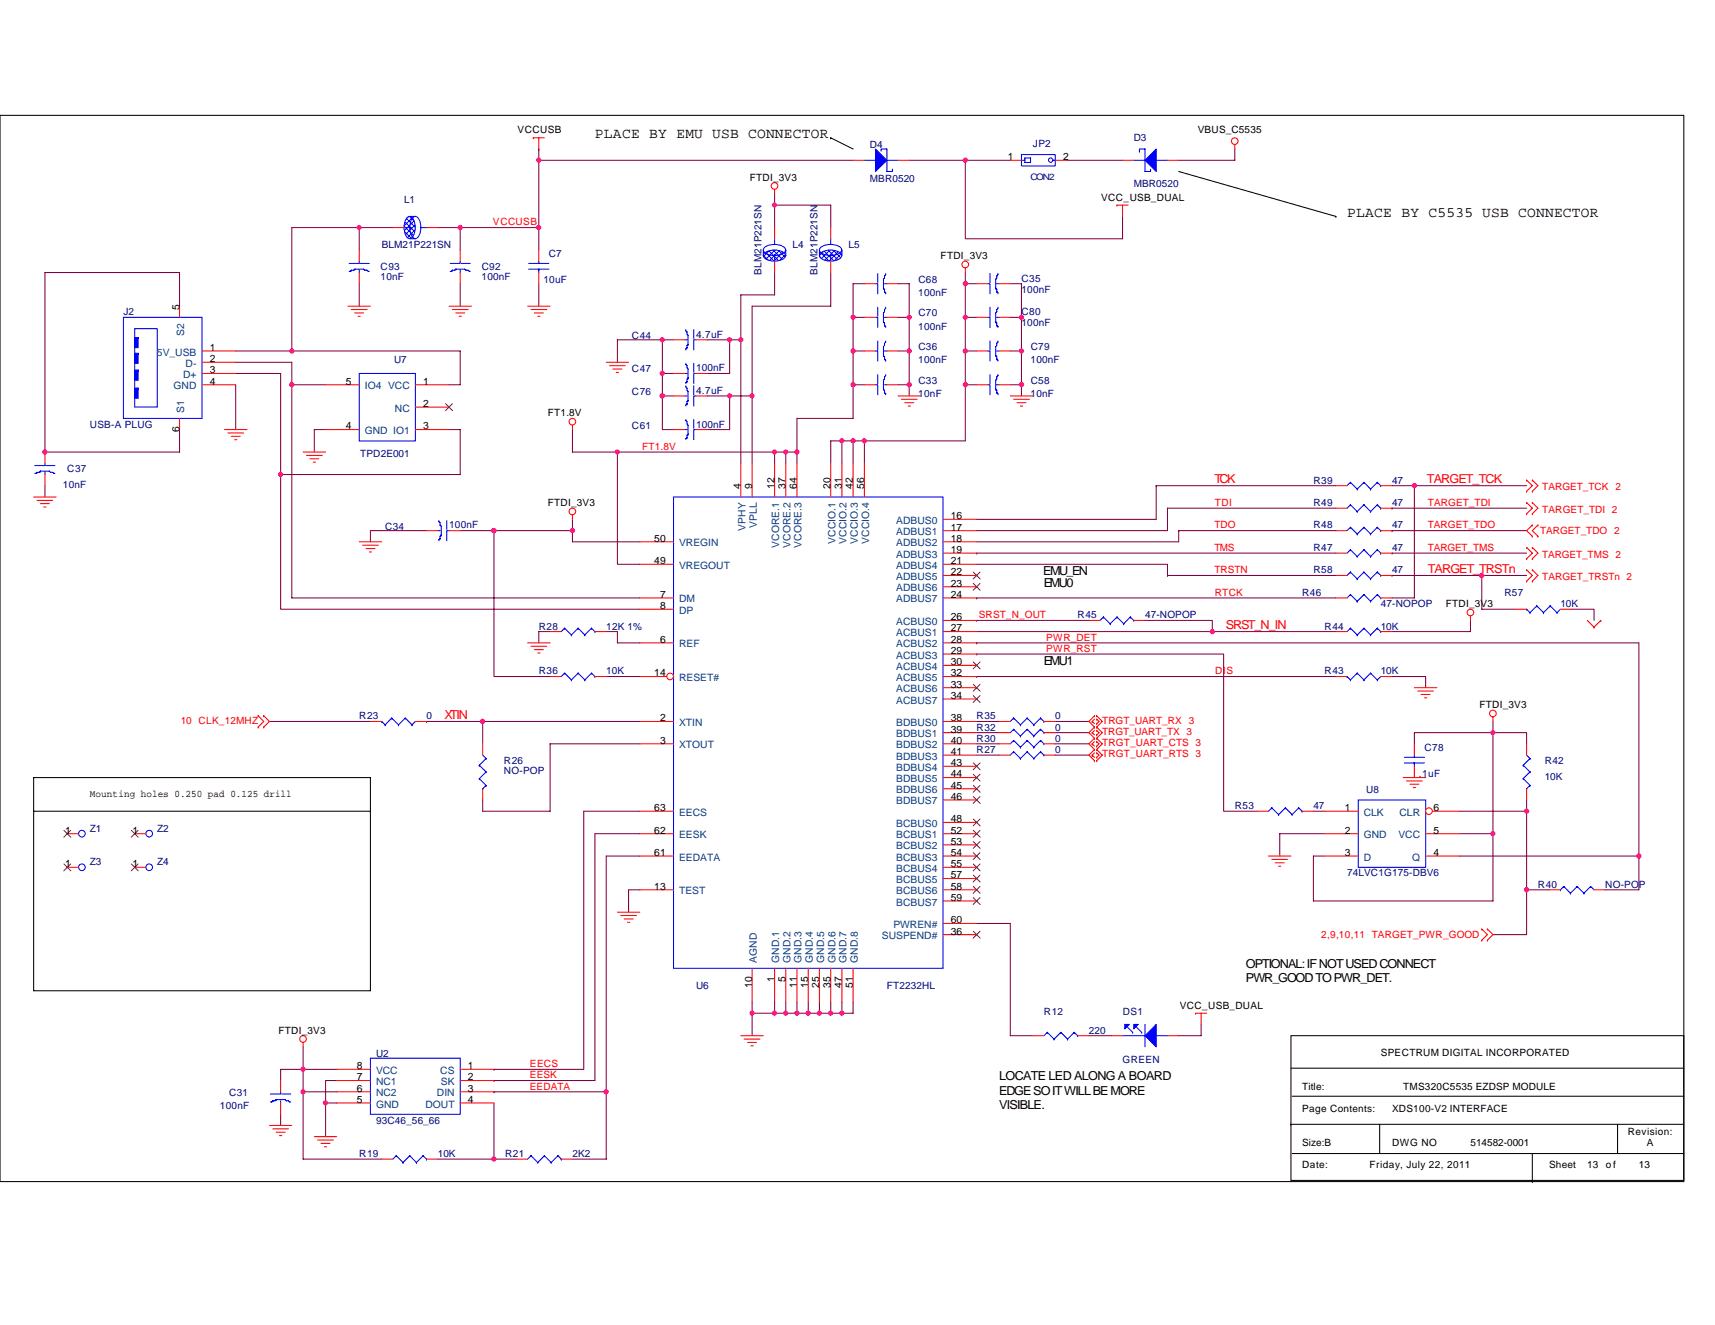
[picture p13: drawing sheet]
<svg xmlns="http://www.w3.org/2000/svg" width="279mm" height="216mm" viewBox="0 0 279 216" stroke-linecap="round" stroke-linejoin="round" font-family="sans-serif">
<defs><g id="words">
<g font-size="2.4">
<text x="96.9" y="22.5">PLACE BY EMU USB CONNECTOR</text>
<text x="219.5" y="35.3">PLACE BY C5535 USB CONNECTOR</text>
</g>
<g font-size="2" fill="#f00">
<text x="197.9" y="78.8">TCK</text>
<text x="232.5" y="78.8">TARGET_TCK</text>
<text x="232.6" y="93.4">TARGET_TRSTn</text>
<text x="199.7" y="102.6">SRST_N_IN</text>
<text x="72.4" y="117.2">XTIN</text>
</g>
<g font-size="2">
<text x="169.9" y="93.7">EMU_EN</text>
<text x="170.1" y="95.6">EMU0</text>
<text x="170.1" y="108.4">EMU1</text>
<text x="203" y="157.8">OPTIONAL: IF NOT USED CONNECT</text>
<text x="203" y="160.1">PWR_GOOD TO PWR_DET.</text>
<text x="162.8" y="176">LOCATE LED ALONG A BOARD</text>
<text x="162.8" y="178.4">EDGE SO IT WILL BE MORE</text>
<text x="162.8" y="180.7">VISIBLE.</text>
</g>
<g font-size="1.7">
<text x="164.2" y="26.1">1</text>
<text x="173.2" y="26.1">2</text>
<text x="29.2" y="50.4" transform="rotate(-90 29.2 50.4)">5</text>
<text x="34.2" y="59">2</text>
<text x="34.2" y="57.2">1</text>
<text x="34.2" y="60.8">3</text>
<text x="34.2" y="62.7">4</text>
<text x="56.3" y="62.7">5</text>
<text x="68.9" y="62.7">1</text>
<text x="29.2" y="70.4" transform="rotate(-90 29.2 70.4)">6</text>
<text x="56.3" y="70">4</text>
<text x="68.9" y="66.3">2</text>
<text x="68.9" y="70">3</text>
<text x="120.7" y="79.7" transform="rotate(-90 120.7 79.7)">4</text>
<text x="122.5" y="79.7" transform="rotate(-90 122.5 79.7)">9</text>
<text x="126.2" y="79.7" transform="rotate(-90 126.2 79.7)">12</text>
<text x="128" y="79.7" transform="rotate(-90 128 79.7)">37</text>
<text x="129.8" y="79.7" transform="rotate(-90 129.8 79.7)">64</text>
<text x="135.3" y="79.7" transform="rotate(-90 135.3 79.7)">20</text>
<text x="137.1" y="79.7" transform="rotate(-90 137.1 79.7)">31</text>
<text x="139" y="79.7" transform="rotate(-90 139 79.7)">42</text>
<text x="140.8" y="79.7" transform="rotate(-90 140.8 79.7)">56</text>
<text x="106.6" y="88.3">50</text>
<text x="154.9" y="84.6">16</text>
<text x="154.9" y="86.4">17</text>
<text x="154.9" y="88.3">18</text>
<text x="106.6" y="91.9">49</text>
<text x="154.9" y="90.1">19</text>
<text x="154.9" y="91.9">21</text>
<text x="154.9" y="93.7">22</text>
<text x="154.9" y="95.6">23</text>
<text x="107.5" y="97.4">7</text>
<text x="107.5" y="99.3">8</text>
<text x="154.9" y="97.4">24</text>
<text x="154.9" y="101.1">26</text>
<text x="107.5" y="104.7">6</text>
<text x="154.9" y="102.9">27</text>
<text x="154.9" y="104.7">28</text>
<text x="154.9" y="106.6">29</text>
<text x="106.6" y="110.2">14</text>
<text x="154.9" y="108.4">30</text>
<text x="154.9" y="110.2">32</text>
<text x="154.9" y="112">33</text>
<text x="154.9" y="113.9">34</text>
<text x="107.5" y="117.5">2</text>
<text x="154.9" y="117.5">38</text>
<text x="154.9" y="119.4">39</text>
<text x="107.5" y="121.2">3</text>
<text x="154.9" y="121.2">40</text>
<text x="154.9" y="123">41</text>
<text x="154.9" y="124.8">43</text>
<text x="154.9" y="126.7">44</text>
<text x="154.9" y="128.5">45</text>
<text x="154.9" y="130.3">46</text>
<text x="10.6" y="135.8">1</text>
<text x="21.6" y="135.8">1</text>
<text x="106.6" y="132.2">63</text>
<text x="106.6" y="135.8">62</text>
<text x="154.9" y="134">48</text>
<text x="154.9" y="135.8">52</text>
<text x="154.9" y="137.6">53</text>
<text x="219.1" y="132.2">1</text>
<text x="219.1" y="135.8">2</text>
<text x="233.5" y="132.2">6</text>
<text x="233.5" y="135.8">5</text>
<text x="10.6" y="141.3">1</text>
<text x="21.6" y="141.3">1</text>
<text x="106.6" y="139.5">61</text>
<text x="154.9" y="139.5">54</text>
<text x="154.9" y="141.3">55</text>
<text x="154.9" y="143.1">57</text>
<text x="219.1" y="139.5">3</text>
<text x="233.5" y="139.5">4</text>
<text x="106.6" y="145">13</text>
<text x="154.9" y="145">58</text>
<text x="154.9" y="146.8">59</text>
<text x="154.9" y="150.5">60</text>
<text x="154.9" y="152.3">36</text>
<text x="122.5" y="160.9" transform="rotate(-90 122.5 160.9)">10</text>
<text x="126.2" y="160" transform="rotate(-90 126.2 160)">1</text>
<text x="128" y="160" transform="rotate(-90 128 160)">5</text>
<text x="129.8" y="160.9" transform="rotate(-90 129.8 160.9)">11</text>
<text x="131.7" y="160.9" transform="rotate(-90 131.7 160.9)">15</text>
<text x="133.5" y="160.9" transform="rotate(-90 133.5 160.9)">25</text>
<text x="135.3" y="160.9" transform="rotate(-90 135.3 160.9)">35</text>
<text x="137.1" y="160.9" transform="rotate(-90 137.1 160.9)">47</text>
<text x="139" y="160.9" transform="rotate(-90 139 160.9)">51</text>
<text x="58.1" y="174.2">8</text>
<text x="58.1" y="176">7</text>
<text x="58.1" y="177.9">6</text>
<text x="58.1" y="179.7">5</text>
<text x="76.2" y="176">2</text>
<text x="76.2" y="177.9">3</text>
<text x="76.2" y="174.2">1</text>
<text x="76.2" y="179.7">4</text>
</g>
<g font-size="1.7" fill="#004080">
<text x="25.6" y="57.9">5V_USB</text>
<text x="30" y="54.7" transform="rotate(-90 30 54.7)">S2</text>
<text x="30.2" y="59.8">D-</text>
<text x="28.3" y="63.4">GND</text>
<text x="29.8" y="61.6">D+</text>
<text x="59.4" y="63.4">IO4 VCC</text>
<text x="30" y="67.3" transform="rotate(-90 30 67.3)">S1</text>
<text x="59.4" y="70.7">GND IO1</text>
<text x="64.3" y="67.1">NC</text>
<text x="110.6" y="89">VREGIN</text>
<text x="121.5" y="86.5" transform="rotate(-90 121.5 86.5)">VPHY</text>
<text x="123.3" y="86" transform="rotate(-90 123.3 86)">VPLL</text>
<text x="127" y="89.3" transform="rotate(-90 127 89.3)">VCORE.1</text>
<text x="128.8" y="89.3" transform="rotate(-90 128.8 89.3)">VCORE.2</text>
<text x="130.6" y="89.3" transform="rotate(-90 130.6 89.3)">VCORE.3</text>
<text x="136.1" y="88.6" transform="rotate(-90 136.1 88.6)">VCCIO.1</text>
<text x="137.9" y="88.6" transform="rotate(-90 137.9 88.6)">VCCIO.2</text>
<text x="139.7" y="88.6" transform="rotate(-90 139.7 88.6)">VCCIO.3</text>
<text x="141.6" y="88.6" transform="rotate(-90 141.6 88.6)">VCCIO.4</text>
<text x="146" y="85.4">ADBUS0</text>
<text x="146" y="87.2">ADBUS1</text>
<text x="146" y="89">ADBUS2</text>
<text x="110.6" y="92.7">VREGOUT</text>
<text x="146" y="90.9">ADBUS3</text>
<text x="146" y="92.7">ADBUS4</text>
<text x="146" y="94.5">ADBUS5</text>
<text x="110.6" y="98.2">DM</text>
<text x="110.6" y="100">DP</text>
<text x="146" y="96.4">ADBUS6</text>
<text x="146" y="98.2">ADBUS7</text>
<text x="146" y="101.8">ACBUS0</text>
<text x="110.6" y="105.5">REF</text>
<text x="146" y="103.7">ACBUS1</text>
<text x="146" y="105.5">ACBUS2</text>
<text x="146" y="107.3">ACBUS3</text>
<text x="110.6" y="111">RESET#</text>
<text x="146" y="109.2">ACBUS4</text>
<text x="146" y="111">ACBUS5</text>
<text x="146" y="112.8">ACBUS6</text>
<text x="110.6" y="118.3">XTIN</text>
<text x="146" y="114.6">ACBUS7</text>
<text x="146" y="118.3">BDBUS0</text>
<text x="110.6" y="121.9">XTOUT</text>
<text x="146" y="120.1">BDBUS1</text>
<text x="146" y="121.9">BDBUS2</text>
<text x="146" y="123.8">BDBUS3</text>
<text x="146" y="125.6">BDBUS4</text>
<text x="146" y="127.4">BDBUS5</text>
<text x="146" y="129.3">BDBUS6</text>
<text x="146" y="131.1">BDBUS7</text>
<text x="110.6" y="132.9">EECS</text>
<text x="110.6" y="136.6">EESK</text>
<text x="146" y="134.7">BCBUS0</text>
<text x="146" y="136.6">BCBUS1</text>
<text x="222.2" y="132.9">CLK</text>
<text x="222.2" y="136.6">GND</text>
<text x="227.8" y="136.6">VCC</text>
<text x="228" y="132.9">CLR</text>
<text x="110.6" y="140.2">EEDATA</text>
<text x="146" y="138.4">BCBUS2</text>
<text x="146" y="140.2">BCBUS3</text>
<text x="146" y="142.1">BCBUS4</text>
<text x="146" y="143.9">BCBUS5</text>
<text x="222.2" y="140.2">D</text>
<text x="230" y="140.2">Q</text>
<text x="110.6" y="145.7">TEST</text>
<text x="146" y="145.7">BCBUS6</text>
<text x="146" y="147.6">BCBUS7</text>
<text x="143.7" y="153">SUSPEND#</text>
<text x="145.5" y="151.2">PWREN#</text>
<text x="123.3" y="156.9" transform="rotate(-90 123.3 156.9)">AGND</text>
<text x="127" y="156.9" transform="rotate(-90 127 156.9)">GND.1</text>
<text x="128.8" y="156.9" transform="rotate(-90 128.8 156.9)">GND.2</text>
<text x="130.6" y="156.9" transform="rotate(-90 130.6 156.9)">GND.3</text>
<text x="132.4" y="156.9" transform="rotate(-90 132.4 156.9)">GND.4</text>
<text x="134.3" y="156.9" transform="rotate(-90 134.3 156.9)">GND.5</text>
<text x="136.1" y="156.9" transform="rotate(-90 136.1 156.9)">GND.6</text>
<text x="137.9" y="156.9" transform="rotate(-90 137.9 156.9)">GND.7</text>
<text x="139.7" y="156.9" transform="rotate(-90 139.7 156.9)">GND.8</text>
<text x="61.3" y="175">VCC</text>
<text x="61.3" y="176.8">NC1</text>
<text x="61.3" y="178.6">NC2</text>
<text x="71.2" y="178.6">DIN</text>
<text x="71.7" y="175">CS</text>
<text x="71.8" y="176.8">SK</text>
<text x="61.3" y="180.5">GND</text>
<text x="69.3" y="180.5">DOUT</text>
</g>
<g font-size="1.6">
<text x="84.3" y="21.7">VCCUSB</text>
<text x="195.1" y="21.7">VBUS_C5535</text>
<text x="122.2" y="29.4">FTDI_3V3</text>
<text x="179.4" y="32.7">VCC_USB_DUAL</text>
<text x="153.2" y="42.2">FTDI_3V3</text>
<text x="89.2" y="67.8">FT1.8V</text>
<text x="89.2" y="82.5">FTDI_3V3</text>
<text x="235.5" y="98.9">FTDI_3V3</text>
<text x="241" y="115.4">FTDI_3V3</text>
<text x="14.6" y="129.8">Mounting holes 0.250 pad 0.125 drill</text>
<text x="192.2" y="164.4">VCC_USB_DUAL</text>
<text x="45.4" y="168.4">FTDI_3V3</text>
<text x="224.9" y="172.1">SPECTRUM DIGITAL INCORPORATED</text>
<text x="212.1" y="177.5">Title:</text>
<text x="228.6" y="177.5">TMS320C5535 EZDSP MODULE</text>
<text x="212.1" y="181.2">Page Contents:</text>
<text x="226.8" y="181.2">XDS100-V2 INTERFACE</text>
<text x="265.2" y="184.9">Revision:</text>
<text x="212.1" y="186.7">Size:B</text>
<text x="212.1" y="190.4">Date:</text>
<text x="223.1" y="190.4">Friday, July 22, 2011</text>
<text x="226.8" y="186.7">DWG NO</text>
<text x="239.6" y="186.7">514582-0001</text>
<text x="252.4" y="190.4">Sheet</text>
<text x="258.6" y="190.4">13</text>
<text x="261.6" y="190.4">of</text>
<text x="267" y="190.4">13</text>
<text x="268.3" y="186.7">A</text>
</g>
<g font-size="1.6" fill="#000080">
<text x="168.3" y="23.9">JP2</text>
<text x="184.7" y="23">D3</text>
<text x="141.7" y="24.1">D4</text>
<text x="141.7" y="29.6">MBR0520</text>
<text x="65.8" y="33.1">L1</text>
<text x="184.7" y="30.5">MBR0520</text>
<text x="62.2" y="40.4">BLM21P221SN</text>
<text x="89.4" y="41.9">C7</text>
<text x="129.1" y="40.4">L4</text>
<text x="138.3" y="40.4">L5</text>
<text x="62" y="44">C93</text>
<text x="62" y="45.7">10nF</text>
<text x="78.5" y="45.7">100nF</text>
<text x="78.5" y="44">C92</text>
<text x="88.5" y="46.1">10uF</text>
<text x="124" y="44.8" transform="rotate(-90 124 44.8)">BLM21P221SN</text>
<text x="133.2" y="44.8" transform="rotate(-90 133.2 44.8)">BLM21P221SN</text>
<text x="149.6" y="46.1">C68</text>
<text x="166.4" y="45.9">C35</text>
<text x="166.4" y="47.7">100nF</text>
<text x="20.1" y="51.4">J2</text>
<text x="149.6" y="53.7">100nF</text>
<text x="149.6" y="48.3">100nF</text>
<text x="149.6" y="51.5">C70</text>
<text x="166.4" y="51.4">C80</text>
<text x="166.4" y="53.2">100nF</text>
<text x="64.2" y="59.2">U7</text>
<text x="103" y="55.2">C44</text>
<text x="113.4" y="55">4.7uF</text>
<text x="149.6" y="59.2">100nF</text>
<text x="149.6" y="57">C36</text>
<text x="167.9" y="59.2">100nF</text>
<text x="167.9" y="57">C79</text>
<text x="103" y="60.7">C47</text>
<text x="103" y="64.3">C76</text>
<text x="113.4" y="60.5">100nF</text>
<text x="113.4" y="64.2">4.7uF</text>
<text x="149.6" y="64.7">10nF</text>
<text x="149.6" y="62.5">C33</text>
<text x="167.9" y="64.7">10nF</text>
<text x="167.9" y="62.5">C58</text>
<text x="14.6" y="69.7">USB-A PLUG</text>
<text x="103" y="69.8">C61</text>
<text x="113.4" y="69.7">100nF</text>
<text x="11" y="77">C37</text>
<text x="58.7" y="74.4">TPD2E001</text>
<text x="10.2" y="79.5">10nF</text>
<text x="214" y="78.8">R39</text>
<text x="214" y="82.5">R49</text>
<text x="226.8" y="78.8">47</text>
<text x="226.8" y="82.5">47</text>
<text x="62.8" y="86.3">C34</text>
<text x="73.2" y="86.1">100nF</text>
<text x="214" y="89.8">R47</text>
<text x="214" y="86.1">R48</text>
<text x="226.8" y="89.8">47</text>
<text x="226.8" y="86.1">47</text>
<text x="214" y="93.4">R58</text>
<text x="226.8" y="93.4">47</text>
<text x="175.6" y="100.8">R45</text>
<text x="186.5" y="100.8">47-NOPOP</text>
<text x="212.1" y="97.1">R46</text>
<text x="224.9" y="98.9">47-NOPOP</text>
<text x="245.1" y="97.1">R57</text>
<text x="254.2" y="98.9">10K</text>
<text x="87.8" y="102.6">R28</text>
<text x="98.8" y="102.6">12K 1%</text>
<text x="215.8" y="102.6">R44</text>
<text x="224.9" y="102.6">10K</text>
<text x="87.8" y="109.9">R36</text>
<text x="98.8" y="109.9">10K</text>
<text x="215.8" y="109.9">R43</text>
<text x="224.9" y="109.9">10K</text>
<text x="58.5" y="117.2">R23</text>
<text x="69.5" y="117.2">0</text>
<text x="159.1" y="119">R32</text>
<text x="159.1" y="117.2">R35</text>
<text x="171.9" y="119">0</text>
<text x="171.9" y="117.2">0</text>
<text x="82.1" y="124.5">R26</text>
<text x="159.1" y="120.9">R30</text>
<text x="159.1" y="122.7">R27</text>
<text x="171.9" y="120.9">0</text>
<text x="171.9" y="122.7">0</text>
<text x="232.1" y="122.3">C78</text>
<text x="251.7" y="124.5">R42</text>
<text x="82.1" y="126.2">NO-POP</text>
<text x="201.2" y="131.8">R53</text>
<text x="214" y="131.8">47</text>
<text x="222.6" y="129.3">U8</text>
<text x="231.2" y="126.5">.1uF</text>
<text x="251.7" y="127.1">10K</text>
<text x="14.6" y="135.5">Z1</text>
<text x="25.6" y="135.5">Z2</text>
<text x="14.6" y="141">Z3</text>
<text x="25.6" y="141">Z4</text>
<text x="219.5" y="142.8">74LVC1G175-DBV6</text>
<text x="250.5" y="144.6">R40</text>
<text x="261.5" y="144.6">NO-POP</text>
<text x="113.4" y="161.1">U6</text>
<text x="144.5" y="161.1">FT2232HL</text>
<text x="170.1" y="165.3">R12</text>
<text x="182.9" y="165.3">DS1</text>
<text x="61.3" y="172.3">U2</text>
<text x="177.4" y="168.4">220</text>
<text x="182.9" y="173.2">GREEN</text>
<text x="37.3" y="178.6">C31</text>
<text x="35.8" y="180.7">100nF</text>
<text x="61.3" y="183.2">93C46_56_66</text>
<text x="58.5" y="188.5">R19</text>
<text x="71.3" y="188.5">10K</text>
<text x="82.3" y="188.5">R21</text>
<text x="93.3" y="188.5">2K2</text>
</g>
<g font-size="1.6" fill="#f00">
<text x="80.3" y="36.7">VCCUSB</text>
<text x="104.6" y="73.3">FT1.8V</text>
<text x="197.9" y="82.4">TDI</text>
<text x="232.6" y="82.4">TARGET_TDI</text>
<text x="251.3" y="79.9">TARGET_TCK 2</text>
<text x="251.3" y="83.5">TARGET_TDI 2</text>
<text x="197.9" y="89.8">TMS</text>
<text x="197.9" y="86.1">TDO</text>
<text x="232.6" y="89.8">TARGET_TMS</text>
<text x="232.6" y="86.1">TARGET_TDO</text>
<text x="250.9" y="87">TARGET_TDO 2</text>
<text x="197.9" y="93.4">TRSTN</text>
<text x="251.3" y="90.9">TARGET_TMS 2</text>
<text x="251.3" y="94.5">TARGET_TRSTn 2</text>
<text x="159.5" y="100.7">SRST_N_OUT</text>
<text x="197.9" y="97.1">RTCK</text>
<text x="170.4" y="104.4">PWR_DET</text>
<text x="170.4" y="106.2">PWR_RST</text>
<text x="198" y="109.9">DIS</text>
<text x="29.4" y="117.9">10 CLK_12MHZ</text>
<text x="179.6" y="119.8">TRGT_UART_TX 3</text>
<text x="179.6" y="117.9">TRGT_UART_RX</text>
<text x="193.7" y="117.9">3</text>
<text x="179.6" y="123.4">TRGT_UART_RTS 3</text>
<text x="179.6" y="121.6">TRGT_UART_CTS 3</text>
<text x="215.3" y="152.9">2,9,10,11 TARGET_PWR_GOOD</text>
<text x="86.3" y="173.9">EECS</text>
<text x="86.3" y="177.5">EEDATA</text>
<text x="86.3" y="175.7">EESK</text>
</g>
<text font-size="1.5" fill="#000080" x="167.9" y="29.3">CON2</text>
</g></defs>
<g fill="none" stroke="#000" stroke-width=".17">
<path d="M0 18.8h274.3v173.7h-274.3zM135.3 22.5h.1M135.3 22.5l3.7 1.8M192 27.9l25.6 7.4M217.6 35.3h.1M5.5 132.2v-5.5h54.8v34.7h-54.8v-29.2h54.8M210.3 168.8h64v23.5h-64zM210.3 174.1h64M210.5 178.6h63.8M210.3 183.2h.1M210.3 183.2h64M210.5 188h63.8"/>
<path d="M224.8 183.2v4.8M249.6 192.5h.1M249.6 188v4.5M263.5 183.2v4.8"/>
</g>
<g fill="none" stroke="#800040" stroke-width=".17">
<path d="M58.5 37.1h-11v20.1M64 37.1h-5.5v3.6M71.3 37.1h3.7M75 37.1v3.6M75 37.1h.1M75 37.1h12.8M87.8 37.1v3.6M87.8 26.1v11M87.8 24.3v1.8h51.2M87.8 24.3h.1M126.2 33.4v3.7M126.2 33.4h9.1v3.7"/>
<path d="M126.2 31.6v1.8M148.1 26.1h9.2M157.3 26.1v12.8h25.6v-3.6M157.3 26.1h7.3M173.7 26.1h9.2M201.2 24.3v1.8h-9.2M29.3 49.9v-5.5h-22v29.3h22v-3.7M38.4 59h9.1v3.7M38.4 57.2h9.1M47.5 57.2h27.5v5.5h-1.8M58.5 46.2v3.7M75 46.2v3.7"/>
<path d="M87.8 46.2v3.7M107.9 55.4h1.8M107.9 55.4v5.5M107.9 55.4h-7.3v3.6M115.2 55.4h3.7v5.5h-3.7M118.9 55.4h1.8M120.7 55.4v20.1M126.2 44.4v3.6h-5.5v7.4M135.3 44.4v5.5h-12.8v14.6M139 51.7v5.5h1.8M139 57.2v5.5h1.8M140.8 46.2h-1.8v5.5h1.8"/>
<path d="M146.3 46.2h1.8v5.5M146.3 51.7h1.8M146.3 57.2h1.8M148.1 57.2v5.5M148.1 51.7v5.5M157.3 46.2h1.8M157.3 46.2v5.5h1.8M157.3 51.7v5.5h1.8M157.3 57.2v5.5h1.8M157.3 44.4v1.8M164.6 46.2h1.8v5.5M164.6 51.7h1.8"/>
<path d="M164.6 57.2h1.8M166.4 57.2v5.5M166.4 51.7v5.5M7.3 79.1v1.9M38.4 60.9h7.3v16.4h29.3v-7.3h-1.8M38.4 62.7v7.3M45.7 77.3v22h58.5M47.5 62.7v34.7h56.7M47.5 62.7h5.5M53 70h-1.8v3.7M93.3 70v3.7h7.3M100.6 73.7v18.2h3.6"/>
<path d="M100.6 73.7h.1M100.6 73.7h25.6M107.9 64.5v5.5h1.8M107.9 60.9h1.8M107.9 64.5h1.8M107.9 60.9v3.6M115.2 64.5h3.7v5.5h-3.7M118.9 64.5h3.6M122.5 64.5v11M126.2 73.7v1.8M126.2 73.7h1.8M128 73.7v1.8"/>
<path d="M128 73.7h1.8M129.8 73.7v1.8M137.2 71.8h-1.9v3.7M137.2 71.8v3.7M137.2 71.8h1.8M139 62.7v5.5h-9.2v5.5M139 71.8v3.7M139 71.8h1.8M140.8 71.8v3.7M146.3 62.7h1.8M148.1 62.7v1.8M157.3 62.7v9.1h-16.5"/>
<path d="M164.6 62.7h1.8M166.4 62.7v1.8M188.4 79.1v5.5h-29.3M188.4 79.1h.1M188.4 79.1h29.2M226.8 79.1h3.6M230.4 79.1h.1M230.4 79.1v18.3h-3.6M230.4 79.1h18.3M69.5 86.5h-9.2v1.8M75 86.5h5.5M80.5 86.5v23.7h9.1"/>
<path d="M80.5 86.5h12.8M93.3 86.5v1.8h10.9M93.3 84.6v1.9M159.1 91.9h31.1v1.9M159.1 97.4h.1M159.1 90.1h.1M159.1 97.4h58.5M159.1 90.1h58.5M190.2 82.8v3.7h-31.1M190.2 93.8h.1M190.2 82.8h.1M190.2 82.8h27.4"/>
<path d="M190.2 93.8h27.4M192 86.5v1.8h-32.9M192 86.5h.1M192 86.5h25.6M226.8 90.1h.1M226.8 86.5h.1M226.8 82.8h.1M226.8 93.8h.1M226.8 90.1h21.9M226.8 86.5h21.9M226.8 82.8h21.9M226.8 93.8h14.6"/>
<path d="M241.4 93.8h7.3M241.4 93.8v5.5h5.5M256 99.3h3.7v1.8M43.9 117.6h16.4M69.5 117.6h34.7M69.5 117.6h.1M78.6 117.6v3.6M89.6 102.9h-1.8v1.9M98.8 102.9h1.8v1.9h3.6M98.8 110.2h5.4M159.1 104.8h.1M159.1 110.2h.1"/>
<path d="M159.1 104.8h107.9v34.7M159.1 106.6h40.2v25.6h5.5M159.1 106.6h.1M159.1 101.1h.1M159.1 102.9h38.4M159.1 117.6h3.7M159.1 119.4h3.7M159.1 110.2h58.5M159.1 101.1h18.3M171.9 117.6h5.5M171.9 119.4h5.5M186.5 101.1h11v1.8"/>
<path d="M197.5 102.9h.1M197.5 102.9h20.1M226.8 110.2h5.5v1.9M239.6 101.1v1.8h-12.8M243.2 117.6v1.8h5.5v1.8M104.2 132.2h-9.1v42h-14.6M104.2 135.8h-7.3v40.3h-16.4M104.2 139.5h-5.4v38.4M104.2 121.2h-14.6v11h-11v-1.9M159.1 123h3.7M159.1 121.2h3.7M171.9 121.2h5.5"/>
<path d="M171.9 123h5.5M214 132.2h1.8M215.8 135.8h-7.3v3.7M230.4 121.2v-1.8h12.8v16.4M237.7 132.2h11M237.7 135.8h5.5M237.7 139.5h29.3M243.2 135.8v11h-29.2v-7.3h1.8M248.7 130.3v1.9M248.7 132.2v12.8h3.7M267 139.5v5.5h-5.5M104.2 145h-1.8v3.6"/>
<path d="M159.1 150.5h5.5v18.3h3.7M248.7 145v7.3h-5.5M49.4 174.2h5.5M49.4 177.9h5.5M49.4 177.9v11h12.8M49.4 174.2v3.7M49.4 170.6v3.6M49.4 174.2h-3.7v1.9M53 179.7h1.9M53 179.7v5.5M54.9 176.1h-1.9v3.6M80.5 174.2h.1"/>
<path d="M80.5 176.1h.1M80.5 177.9h.1M80.5 179.7v9.2M80.5 177.9h18.3M98.8 177.9v11h-5.5M122.5 163.3v1.8M122.5 165.1v3.7M122.5 165.1h3.7M126.2 163.3v1.8M126.2 165.1h1.8M128 163.3v1.8M128 165.1h1.8"/>
<path d="M129.8 163.3v1.8M129.8 165.1h1.9M131.7 163.3v1.8M131.7 165.1h1.8M133.5 163.3v1.8M133.5 165.1h1.8M135.3 163.3v1.8M135.3 165.1h1.9M137.2 163.3v1.8h1.8v-1.8M177.4 168.8h3.7M195.7 166.9v1.9h-3.7M45.7 181.6v1.8"/>
<path d="M71.3 188.9h9.2M80.5 188.9h3.6"/>
</g>
<g fill="none" stroke="#f00" stroke-width=".17">
<path d="M86.9 22.5h.1M86.9 22.5h1.8M87.8 22.5v1.8M126.2 30.9v.7M164.6 26.1h1.8M171.9 26.1h1.8M182 33.4h.1M182 33.4h1.8M182.9 33.4v1.9M201.2 23.6v.7M29.3 49.9v1.8M32.9 57.2h5.5"/>
<path d="M32.9 59h5.5M56.7 49.9h3.6M57.2 50.4h2.6M57.8 51h1.4M58.3 51.5h.4M73.2 49.9h3.6M73.7 50.4h2.6M74.3 51h1.4M74.8 51.5h.4M86 49.9h3.6M86.5 50.4h2.6M87.1 51h1.4"/>
<path d="M87.6 51.5h.4M87.8 40.7v1.9M87.8 44.4v1.8M98.8 59h3.6M99.3 59.6h2.6M109.7 55.4h1.8M113.4 55.4h1.8M140.8 51.7h1.8M144.5 51.7h1.8M157.3 43.7v.7M159.1 51.7h1.8M159.1 46.2h1.8"/>
<path d="M162.8 51.7h1.8M162.8 46.2h1.8M7.3 73.7v1.8M7.3 77.3v1.8M29.3 68.2v1.8M32.9 60.9h5.5M32.9 62.7h5.5M36.6 70h3.6M37.1 70.5h2.6M37.7 71.1h1.4M38.2 71.6h.4M49.4 73.7h3.6"/>
<path d="M49.9 74.2h2.6M50.5 74.8h1.4M51 75.3h.4M93.3 69.3v.7M99.8 60.1h1.5M100.4 60.7h.4M109.7 60.9h1.8M113.4 60.9h1.8M146.3 64.5h3.7M146.9 65.1h2.5M147.4 65.6h1.5M148 66.2h.3"/>
<path d="M164.6 64.5h3.7M165.1 65.1h2.6M165.7 65.6h1.5M166.2 66.2h.4M217.6 79.1h1.9M224.9 79.1h1.9M248.7 78.2h.1M248.7 78.2l.9 .9-.9 1M249.6 78.2h.1M249.6 78.2l.9 .9-.9 1M5.5 81h3.6M6 81.5h2.6"/>
<path d="M6.6 82.1h1.4M7.1 82.6h.4M58.5 88.3h3.7M59.1 88.8h2.5M59.6 89.4h1.5M60.2 89.9h.3M93.3 83.9v.7M217.6 90.1h1.9M224.9 90.1h1.9M248.7 80.1h.1M248.7 89.2h.1M248.7 91h.1"/>
<path d="M248.7 92.9h.1M248.7 94.7h.1M248.7 81.9h.1M248.7 83.7h.1M248.7 89.2l.9 .9-.9 .9M248.7 92.9l.9 .9-.9 .9M248.7 81.9l.9 .9-.9 .9M249.6 80.1h.1M249.6 89.2h.1M249.6 91h.1M249.6 92.9h.1M249.6 94.7h.1"/>
<path d="M249.6 85.6h.1M249.6 87.4h.1M249.6 81.9h.1M249.6 83.7h.1M249.6 89.2l.9 .9-.9 .9M249.6 92.9l.9 .9-.9 .9M249.6 85.6l-.9 .9 .9 .9M249.6 81.9l.9 .9-.9 .9M250.5 87.4h.1M250.5 85.6h.1M250.5 85.6l-.9 .9 .9 .9M42.1 118.5h.1"/>
<path d="M42.1 116.6h.1M42.1 116.6l.9 1-.9 .9M43 116.6h.1M43 118.5h.1M43 116.6l.9 1-.9 .9M86 104.8h3.6M86.5 105.3h2.6M87.1 105.9h1.4M87.6 106.4h.4M89.6 110.2h1.8M96.9 110.2h1.9M177.4 101.1h1.8"/>
<path d="M177.9 119.4h.1M177.9 117.6h.1M177.9 119.4l.4 .3M177.9 117.6l.4 .3M178.3 118.5h.1M178.3 116.6h.1M178.3 118.5l-.9 .9 .9 .9M178.3 119l-.4 .4M178.3 116.6l-.9 1 .9 .9M178.3 117.2l-.4 .4M178.7 118.5h.1M178.7 119h.1"/>
<path d="M178.7 119.7h.1M178.7 116.6h.1M178.7 117.2h.1M178.7 117.9h.1M178.7 118.5l.9 .9-.9 .9M178.7 119l.3 .4-.3 .3M178.7 116.6l.9 1-.9 .9M178.7 117.2l.3 .4-.3 .3M184.7 101.1h1.8M217.6 102.9h1.9M224.9 102.9h1.9M230.4 112.1h3.7"/>
<path d="M231 112.6h2.5M231.5 113.2h1.5M232.1 113.7h.3M239.6 100.4v.7M243.2 116.8v.8M258.6 101.1l1.1 1.1M259.7 102.2h.1M260.8 101.1h.1M260.8 101.1l-1.1 1.1M78.6 121.2v1.8M78.6 128.5v1.8M177.9 123h.1"/>
<path d="M177.9 121.2h.1M177.9 123l.4 .4M177.9 121.2l.4 .4M178.3 120.3h.1M178.3 122.1h.1M178.3 124h.1M178.3 122.1l-.9 .9 .9 1M178.3 122.7l-.4 .3M178.3 120.3l-.9 .9 .9 .9M178.3 120.8l-.4 .4M178.7 120.3h.1M178.7 122.1h.1"/>
<path d="M178.7 124h.1M178.7 122.7h.1M178.7 123.4h.1M178.7 120.8h.1M178.7 121.6h.1M178.7 122.1l.9 .9-.9 1M178.7 122.7l.3 .3-.3 .4M178.7 120.3l.9 .9-.9 .9M178.7 120.8l.3 .4-.3 .4M206.7 139.5h3.6M228.6 126.7h3.7M229.2 127.3h2.5"/>
<path d="M229.7 127.8h1.5M230.3 128.3h.3M230.4 121.2v1.8M230.4 124.9v1.8M100.6 148.6h3.6M101.1 149.2h2.6M101.7 149.7h1.4M102.2 150.3h.4M207.2 140h2.6M207.8 140.6h1.4M208.3 141.1h.4M241.4 153.2h.1"/>
<path d="M241.4 151.4h.1M241.4 151.4l.9 .9-.9 .9M242.3 151.4h.1M242.3 153.2h.1M242.3 151.4l.9 .9-.9 .9M49.4 169.9v.7M54.9 174.2h5.4M54.9 176.1h5.4M54.9 177.9h5.4M54.9 179.7h5.4M75 174.2h5.5M75 176.1h5.5"/>
<path d="M75 177.9h5.5M75 179.7h5.5M120.7 168.8h3.7M121.2 169.3h2.6M121.8 169.9h1.5M122.3 170.4h.4M194.8 165.1h.1M194.8 165.1h1.8M195.7 165.1v1.8M43.9 183.4h3.6M44.4 183.9h2.6M45 184.5h1.5"/>
<path d="M45.5 185h.4M51.2 185.2h3.7M51.8 185.8h2.5M52.3 186.3h1.5M52.9 186.9h.3M84.1 188.9h1.9M91.4 188.9h1.9"/>
<circle cx="126.2" cy="30.3" r=".54"/>
<circle cx="201.2" cy="23" r=".54"/>
<circle cx="157.3" cy="43.1" r=".54"/>
<circle cx="93.2" cy="68.7" r=".54"/>
<circle cx="93.2" cy="83.3" r=".54"/>
<circle cx="239.6" cy="99.8" r=".54"/>
<circle cx="243.2" cy="116.3" r=".54"/>
<circle cx="49.4" cy="169.3" r=".54"/>
</g>
<g fill="none" stroke="#00f" stroke-width=".17">
<path d="M166.4 26.1h.6M166.4 25.2h5.5v1.8h-5.5zM166.4 26.1h.1M167 25.7h.9v.8h-.9zM171.5 26.1h.4M20.1 51.7h12.8v16.5h-12.8zM21.9 53.6h3.7v12.7h-3.7zM86.1 43.9h3.3M86.1 42.9h3.3M87.8 42.6v.3M87.8 43.9h.1M87.8 43.9v.5"/>
<path d="M111.5 55.4h.4M111.7 53.7v.2l.2 .2v.4l.2 .1v1.5M111.7 59.2v.2l.2 .2v.3l.2 .2v1.5M111.9 56.6l-.2 .2v.2M111.9 56.6h.1M112.1 56.1l-.2 .2v.3M112.1 56.1h.1M113 53.7v1.5M113 59.2v1.5M113.4 55.4h-.4v1.6M142.6 51.7h.4v1.7M143 50.1v1.4"/>
<path d="M143.9 52.5l.2 .1v.4M143.9 52.5h.1M144.1 51.7h.4M144.1 53l.2 .2v.2M144.1 53h.1M144.3 50.1v.1l-.2 .2v.4l-.2 .2v1.5M160.9 46.2h.4v1.7M160.9 51.7h.4v1.7M161.3 44.6v1.4M161.3 50.1v1.4M162.2 47l.2 .1v.4M162.2 47h.1"/>
<path d="M162.2 52.5l.2 .1v.4M162.2 52.5h.1M162.4 46.2h.4M162.4 47.5l.2 .2v.2M162.4 47.5h.1M162.4 51.7h.4M162.4 53l.2 .2v.2M162.4 53h.1M162.6 44.6v.2l-.2 .2v.3l-.2 .2v1.5M162.6 50.1v.1l-.2 .2v.4l-.2 .2v1.5M6 77l-.3 .1M6 77h.1"/>
<path d="M6.6 76.8h1.4l.2 .2h.4l.4 .1M6.6 76.8l-.2 .2h-.4M6.6 76.8h.1M7.3 75.5v.4h-1.6M7.3 77v.3M7.5 75.9h1.5M111.5 60.9h.4M111.9 62.1l-.2 .2v.2M111.9 62.1h.1M112.1 61.6l-.2 .2v.3M112.1 61.6h.1M113.4 60.9h-.4v1.6"/>
<path d="M220 78.6h.1M220 78.6l-.5 .5M220 78.6l1.1 1.1M221.1 79.7h.1M222.2 78.6h.1M222.2 78.6l-1.1 1.1M222.2 78.6l1.1 1.1M223.3 79.7h.1M224.4 78.6h.1M224.4 78.6l-1.1 1.1M224.4 78.6l.5 .5M224.9 79.1h.1"/>
<path d="M220 89.6h.1M220 89.6l-.5 .5M220 89.6l1.1 1.1M221.1 90.7h.1M222.2 89.6h.1M222.2 89.6l-1.1 1.1M222.2 89.6l1.1 1.1M223.3 90.7h.1M224.4 89.6h.1M224.4 89.6l-1.1 1.1M224.4 89.6l.5 .5M224.9 90.1h.1"/>
<path d="M92 109.7h.1M92 109.7l-.6 .5M92 109.7l1.1 1.1M93.1 110.8h.1M94.2 109.7h.1M94.2 109.7l-1.1 1.1M94.2 109.7l1.1 1.1M95.3 110.8h.1M96.4 109.7h.1M96.4 109.7l-1.1 1.1M96.4 109.7l.5 .5M96.9 110.2h.1"/>
<path d="M179.8 100.5h.1M179.8 100.5l-.6 .6M179.8 100.5l1.1 1.1M180.9 101.6h.1M182 100.5h.1M182 100.5l-1.1 1.1M182 100.5l1.1 1.1M183.1 101.6h.1M184.1 100.5h.1M184.1 100.5l-1 1.1M184.1 100.5l.6 .6M184.7 101.1h.1"/>
<path d="M220 102.4h.1M220 102.4l-.5 .5M220 102.4l1.1 1.1M221.1 103.5h.1M222.2 102.4h.1M222.2 102.4l-1.1 1.1M222.2 102.4l1.1 1.1M223.3 103.5h.1M224.4 102.4h.1M224.4 102.4l-1.1 1.1M224.4 102.4l.5 .5M224.9 102.9h.1"/>
<path d="M78.1 124.7h.1M78.1 126.9h.1M78.1 124.7l1.1 1.1M78.1 126.9l1.1 1.1M78.6 128.5h.1M78.6 123l.6 .6M79.2 123.6h.1M79.2 125.8h.1M79.2 128h.1M79.2 123.6l-1.1 1.1M79.2 125.8l-1.1 1.1M79.2 128l-.6 .5"/>
<path d="M228.8 124.3h3.3M228.8 123.4h3.3M230.4 123v.4M230.4 124.3h.1M230.4 124.3v.6M60.3 172.4h14.7v9.2h-14.7zM86.5 188.3h.1M86.5 188.3l-.5 .6M86.5 188.3l1.1 1.1M87.6 189.4h.1M88.7 188.3h.1M88.7 188.3l-1.1 1.1"/>
<path d="M88.7 188.3l1.1 1.1M89.8 189.4h.1M90.9 188.3h.1M90.9 188.3l-1.1 1.1M90.9 188.3l.5 .6M91.4 188.9h.1"/>
<circle cx="171.2" cy="26.1" r=".36"/>
</g>
<g fill="#00f" stroke="#00f" stroke-width=".17">
<path d="M21.9 55v1.6h.6v-1.6z" fill-rule="evenodd"/>
<path d="M21.9 57.6v1.6h.6v-1.6z" fill-rule="evenodd"/>
<path d="M21.9 60.3v1.7h.6v-1.7z" fill-rule="evenodd"/>
<path d="M21.9 63.2v1.7h.6v-1.7z" fill-rule="evenodd"/>
</g>
<path d="M133.6 41.4a2.75 2.75 0 0 1 3.4 0l.1 .2a1.29 1.29 0 0 1-1.2 .9 2.63 2.63 0 0 1-2.3-.6l-.1-.3z" fill-rule="evenodd" fill="#fff"/>
<path d="M133.6 41.4a2.75 2.75 0 0 1 3.4 0l.1 .2a1.29 1.29 0 0 1-1.2 .9 2.63 2.63 0 0 1-2.3-.6l-.1-.3z" fill-rule="evenodd" fill="#00f" stroke="#00f" stroke-width=".17"/>
<g fill="none" stroke="#00f" stroke-width=".17">
<path d="M135.3 38.9v.9M73.7 44l-.4 .2M73.7 44h.1M74.3 43.9h1.4l.2 .1h.4l.3 .2M74.3 43.9l-.2 .1h-.4M74.3 43.9h.1M75 42.6v.3h-1.7M75 44v.4M75.2 42.9h1.4M133.5 40.7v1M133.6 40.4a2.75 2.75 0 0 1 3.4 0l.1 .3a1.29 1.29 0 0 1-1.2 .9 2.63 2.63 0 0 1-2.3-.6l-.1-.3zM135.3 41.5h.1"/>
<path d="M135.3 41.5v.9M137.2 40.7v1M142.6 57.2h.4v1.6M143 55.6v1.4M143.9 57.9l.2 .2v.4M143.9 57.9h.1M144.1 57.2h.4M144.1 58.5l.2 .3M144.1 58.5h.1M144.3 55.6l-.2 .3v.4l-.2 .2v1.4M111.5 70h.4M111.7 68.3v.2l.2 .2v.4l.2 .2v1.4"/>
<path d="M111.9 71.3l-.2 .2v.1M111.9 71.3h.1M112.1 70.7l-.2 .2v.4M112.1 70.7h.1M113 68.3v1.5M113.4 70h-.4v1.6M160.9 62.7h.4v1.6M161.3 61v1.5M162.2 63.4l.2 .2v.4M162.2 63.4h.1M162.4 62.7h.4M162.4 64l.2 .3"/>
<path d="M162.4 64h.1M162.6 61l-.2 .4v.4l-.2 .2v1.4M220 82.3h.1M220 82.3l-.5 .5M220 82.3l1.1 1.1M221.1 83.4h.1M222.2 82.3h.1M222.2 82.3l-1.1 1.1M222.2 82.3l1.1 1.1M223.3 83.4h.1M224.4 82.3h.1M224.4 82.3l-1.1 1.1"/>
<path d="M224.4 82.3l.5 .5M224.9 82.8h.1M62.2 117.6h.1M62.2 117.6l.5 .5M62.7 118.1h.1M63.8 117h.1M63.8 117l1.1 1.1M63.8 117l-1.1 1.1M64.9 118.1h.1M66 117h.1M66 117l1.1 1.1M66 117l-1.1 1.1"/>
<path d="M67.1 118.1h.1M67.7 117.6l-.6 .5M44.4 179.4l-.1 .2h-.2M44.4 179.4h.1M45 179.2h1.5l.1 .2h.4l.2 .2h.2M45 179.2l-.2 .2h-.4M45 179.2h.1M45.7 177.9v.4h-1.6M45.7 179.4v.3M45.9 178.3h1.5"/>
</g>
<g fill="none" stroke="#f00" stroke-width=".17">
<path d="M135.3 37.1v1.8M75 40.7v1.9M75 44.4v1.8M135.3 42.6v1.8M140.8 57.2h1.8M144.5 57.2h1.8M109.7 70h1.8M113.4 70h1.8M159.1 62.7h1.8M162.8 62.7h1.8M217.6 82.8h1.9M224.9 82.8h1.9"/>
<path d="M60.3 117.6h1.9M67.7 117.6h1.8M45.7 176.1v1.8M45.7 179.7v1.9"/>
</g>
<path d="M124.4 41.4a2.75 2.75 0 0 1 3.5 0l.1 .2a1.29 1.29 0 0 1-1.3 .9 2.63 2.63 0 0 1-2.3-.6v-.3z" fill-rule="evenodd" fill="#fff"/>
<path d="M124.4 41.4a2.75 2.75 0 0 1 3.5 0l.1 .2a1.29 1.29 0 0 1-1.3 .9 2.63 2.63 0 0 1-2.3-.6v-.3z" fill-rule="evenodd" fill="#00f" stroke="#00f" stroke-width=".17"/>
<path d="M126.2 38.9v.9M124.4 40.7v1M124.4 40.4a2.75 2.75 0 0 1 3.5 0l.1 .3a1.29 1.29 0 0 1-1.3 .9 2.63 2.63 0 0 1-2.3-.6v-.3zM126.2 41.5h.1M126.2 41.5v.9M128 40.7v1" fill="none" stroke="#00f" stroke-width=".17"/>
<path d="M126.2 37.1v1.8M126.2 42.6v1.8" fill="none" stroke="#f00" stroke-width=".17"/>
<path d="M66.4 35.4l.3-.1a1.27 1.27 0 0 1 .9 1.2 2.64 2.64 0 0 1-.6 2.3l-.3 .1a1.27 1.27 0 0 1-.8-1.3 2.61 2.61 0 0 1 .5-2.2z" fill-rule="evenodd" fill="#fff"/>
<path d="M66.4 35.4l.3-.1a1.27 1.27 0 0 1 .9 1.2 2.64 2.64 0 0 1-.6 2.3l-.3 .1a1.27 1.27 0 0 1-.8-1.3 2.61 2.61 0 0 1 .5-2.2z" fill-rule="evenodd" fill="#00f" stroke="#00f" stroke-width=".17"/>
<g fill="none" stroke="#00f" stroke-width=".17">
<path d="M66 37.1h.9M66.8 35.3h.9M66.8 38.9h.9M66.9 37.1h.1M67.4 35.4l.2-.1a1.25 1.25 0 0 1 .9 1.2 2.66 2.66 0 0 1-.6 2.3l-.3 .1a1.28 1.28 0 0 1-.8-1.3 2.64 2.64 0 0 1 .6-2.2zM68.6 37.1h.9M142.6 62.7h.4v1.6M143 61v1.5M143.9 63.4l.2 .2v.4M143.9 63.4h.1M144.1 62.7h.4M144.1 64l.2 .3"/>
<path d="M144.1 64h.1M144.3 61l-.2 .4v.4l-.2 .2v1.4M71.3 86.5h.4M71.5 84.8v.2l.2 .2v.4l.2 .1v1.5M71.7 87.7l-.2 .2v.2M71.7 87.7h.1M71.9 87.2l-.2 .2v.3M71.9 87.2h.1M72.8 84.8v1.5M73.2 86.5h-.4v1.6M220 93.2h.1M220 93.2l-.5 .6"/>
<path d="M220 93.2l1.1 1.1M221.1 94.3h.1M222.2 93.2h.1M222.2 93.2l-1.1 1.1M222.2 93.2l1.1 1.1M223.3 94.3h.1M224.4 93.2h.1M224.4 93.2l-1.1 1.1M224.4 93.2l.5 .6M224.9 93.8h.1M92 102.4h.1M92 102.4l-.6 .5"/>
<path d="M92 102.4l1.1 1.1M93.1 103.5h.1M94.2 102.4h.1M94.2 102.4l-1.1 1.1M94.2 102.4l1.1 1.1M95.3 103.5h.1M96.4 102.4h.1M96.4 102.4l-1.1 1.1M96.4 102.4l.5 .5M96.9 102.9h.1M219.5 110.2h.1M219.5 110.2l.5 .6"/>
<path d="M220 110.8h.1M221.1 109.7h.1M221.1 109.7l1.1 1.1M221.1 109.7l-1.1 1.1M222.2 110.8h.1M223.3 109.7h.1M223.3 109.7l1.1 1.1M223.3 109.7l-1.1 1.1M224.4 110.8h.1M224.9 110.2l-.5 .6M165.1 120.6h.1M165.1 122.5h.1"/>
<path d="M165.1 120.6l-.5 .6M165.1 120.6l1.1 1.2M165.1 122.5l-.5 .5M165.1 122.5l1.1 1.1M166.2 121.8h.1M166.2 123.6h.1M167.3 120.6h.1M167.3 122.5h.1M167.3 120.6l-1.1 1.2M167.3 120.6l1.1 1.2M167.3 122.5l-1.1 1.1M167.3 122.5l1.1 1.1"/>
<path d="M168.4 121.8h.1M168.4 123.6h.1M169.5 120.6h.1M169.5 122.5h.1M169.5 120.6l-1.1 1.2M169.5 120.6l.6 .6M169.5 122.5l-1.1 1.1M169.5 122.5l.6 .5M170.1 121.2h.1M170.1 123h.1M221.3 130.3h11v11h-11z"/>
<circle cx="13.3" cy="135.8" r=".54"/>
<circle cx="24.3" cy="135.8" r=".54"/>
</g>
<g fill="none" stroke="#f00" stroke-width=".17">
<path d="M64 37.1h1.8M69.5 37.1h1.8M140.8 62.7h1.8M144.5 62.7h1.8M69.5 86.5h1.8M73.2 86.5h1.8M217.6 93.8h1.9M224.9 93.8h1.9M89.6 102.9h1.8M96.9 102.9h1.9M217.6 110.2h1.9M224.9 110.2h1.9"/>
<path d="M11 135.8h1.8M21.9 135.8h1.9M162.8 121.2h1.8M162.8 123h1.8M170.1 121.2h1.8M170.1 123h1.8M215.8 135.8h5.5M215.8 132.2h5.5M215.8 139.5h5.5M232.3 135.8h5.4M232.3 139.5h5.4"/>
</g>
<path d="M10.4 135.3l1.1 1.1M11.5 135.3l-1.1 1.1M21.4 135.3l1.1 1.1M22.5 135.3l-1.1 1.1" fill="none" stroke="#804000" stroke-width=".16"/>
<circle cx="232.8" cy="132.2" r=".54" fill="#fff" stroke="#f00" stroke-width=".17"/>
<path d="M162.8 119.4h1.8M170.1 119.4h1.8M104.2 121.2h5.5M233.4 132.2h4.3" fill="none" stroke="#f00" stroke-width=".17"/>
<g fill="none" stroke="#00f" stroke-width=".17">
<path d="M109.7 81h43.9v76.8h-43.9zM165.1 118.8h.1M165.1 118.8l-.5 .6M165.1 118.8l1.1 1.1M166.2 119.9h.1M167.3 118.8h.1M167.3 118.8l-1.1 1.1M167.3 118.8l1.1 1.1M168.4 119.9h.1M169.5 118.8h.1M169.5 118.8l-1.1 1.1M169.5 118.8l.6 .6"/>
<path d="M170.1 119.4h.1"/>
</g>
<circle cx="109.2" cy="110.2" r=".54" fill="#fff" stroke="#f00" stroke-width=".17"/>
<g fill="none" stroke="#f00" stroke-width=".17">
<path d="M139 26.1h1.8M146.3 26.1h1.8M182.9 26.1h1.8M190.2 26.1h1.8M58.5 40.7v1.9M58.5 44.4v1.8M140.8 46.2h1.8M144.5 46.2h1.8M159.1 57.2h1.8M162.8 57.2h1.8M53 62.7h5.5M53 70h5.5"/>
<path d="M67.7 62.7h5.5M67.7 66.3h5.5M67.7 70h5.5M109.7 64.5h1.8M113.4 64.5h1.8M120.7 75.5v5.5M122.5 75.5v5.5M126.2 75.5v5.5M128 75.5v5.5M129.8 75.5v5.5M135.3 75.5v5.5M137.2 75.5v5.5"/>
<path d="M139 75.5v5.5M140.8 75.5v5.5M104.2 91.9h5.5M104.2 97.4h5.5M104.2 99.3h5.5M104.2 88.3h5.5M153.6 91.9h5.5M153.6 97.4h5.5M153.6 84.6h5.5M153.6 86.5h5.5M153.6 88.3h5.5M153.6 90.1h5.5"/>
<path d="M153.6 93.8h5.5M153.6 95.6h5.5M217.6 97.4h1.9M217.6 86.5h1.9M224.9 97.4h1.9M224.9 86.5h1.9M246.9 99.3h1.8M254.2 99.3h1.8M104.2 110.2h4.4M104.2 117.6h5.5M104.2 104.8h5.5M153.6 110.2h5.5"/>
<path d="M153.6 117.6h5.5M153.6 101.1h5.5M153.6 102.9h5.5M153.6 104.8h5.5M153.6 106.6h5.5M153.6 108.4h5.5M153.6 112.1h5.5M153.6 113.9h5.5M153.6 119.4h5.5M162.8 117.6h1.8M170.1 117.6h1.8M104.2 132.2h5.5"/>
<path d="M104.2 135.8h5.5M104.2 139.5h5.5M153.6 135.8h5.5M153.6 139.5h5.5M153.6 134h5.5M153.6 137.7h5.5M153.6 121.2h5.5M153.6 123h5.5M153.6 124.9h5.5M153.6 126.7h5.5M153.6 128.5h5.5M153.6 130.3h5.5"/>
<path d="M204.8 132.2h1.9M212.1 132.2h1.9M248.7 121.2v1.8M248.7 128.5v1.8M11 141.3h1.8M21.9 141.3h1.9M104.2 145h5.5M122.5 157.8v5.5M126.2 157.8v5.5M128 157.8v5.5M129.8 157.8v5.5M131.7 157.8v5.5"/>
<path d="M133.5 157.8v5.5M135.3 157.8v5.5M137.2 157.8v5.5M139 157.8v5.5M153.6 145h5.5M153.6 141.3h5.5M153.6 143.2h5.5M153.6 146.8h5.5M153.6 150.5h5.5M153.6 152.3h5.5M252.4 145h1.8M259.7 145h1.8"/>
<path d="M168.3 168.8h1.8M175.6 168.8h1.8M181.1 168.8h1.8M190.2 168.8h1.8M62.2 188.9h1.8M69.5 188.9h1.8"/>
</g>
<g fill="none" stroke="#804000" stroke-width=".16">
<path d="M72.6 65.8l1.1 1.1M73.7 65.8l-1.1 1.1M158.6 93.2l1.1 1.1M158.6 95.1l1.1 1.1M159.7 93.2l-1.2 1.1M159.7 95.1l-1.2 1.1M158.6 107.9l1.1 1.1M158.6 111.5l1.1 1.1M158.6 113.3l1.1 1.2M159.7 107.9l-1.2 1.1M159.7 111.5l-1.2 1.1M159.7 113.3l-1.2 1.2"/>
<path d="M158.6 133.5l1.1 1.1M158.6 135.3l1.1 1.1M158.6 137.1l1.1 1.1M158.6 138.9l1.1 1.2M158.6 124.3l1.1 1.1M158.6 126.2l1.1 1.1M158.6 128l1.1 1.1M158.6 129.8l1.1 1.1M159.7 133.5l-1.2 1.1M159.7 135.3l-1.2 1.1M159.7 137.1l-1.2 1.1M159.7 138.9l-1.2 1.2"/>
<path d="M159.7 124.3l-1.2 1.1M159.7 126.2l-1.2 1.1M159.7 128l-1.2 1.1M159.7 129.8l-1.2 1.1M10.4 140.8l1.1 1.1M11.5 140.8l-1.1 1.1M21.4 140.8l1.1 1.1M22.5 140.8l-1.1 1.1M158.6 140.8l1.1 1.1M158.6 142.6l1.1 1.1M158.6 144.4l1.1 1.2M158.6 146.3l1.1 1.1"/>
<path d="M158.6 151.7l1.1 1.2M159.7 140.8l-1.2 1.1M159.7 142.6l-1.2 1.1M159.7 144.4l-1.2 1.2M159.7 146.3l-1.2 1.1M159.7 151.7l-1.2 1.2"/>
</g>
<g fill="none" stroke="#00f" stroke-width=".17">
<path d="M140.8 26.1h1.8M143.6 24.6v-.3h.9v3.6h.9v-.3M144.5 26.1h1.8M145.4 27.6h.1M184.7 26.1h1.8M185.6 24.6v-.3h.9v3.6h1v-.3M185.6 24.6h.1M188.4 26.1h1.8M57.2 44l-.1 .2h-.2M57.2 44h.1M57.8 43.9h1.4l.2 .1h.4l.2 .2h.2M57.8 43.9l-.2 .1h-.4"/>
<path d="M57.8 43.9h.1M58.5 42.6v.3h-1.6M58.5 44v.4M58.7 42.9h1.5M142.6 46.2h.4v1.7M143 44.6v1.4M143.9 47l.2 .1v.4M143.9 47h.1M144.1 46.2h.4M144.1 47.5l.2 .2v.2M144.1 47.5h.1M144.3 44.6v.2l-.2 .2v.3l-.2 .2v1.5"/>
<path d="M160.9 57.2h.4v1.6M161.3 55.6v1.4M162.2 57.9l.2 .2v.4M162.2 57.9h.1M162.4 57.2h.4M162.4 58.5l.2 .3M162.4 58.5h.1M162.6 55.6l-.2 .3v.4l-.2 .2v1.4M58.5 60.9h9.2v10.9h-9.2zM111.5 64.5h.4M111.7 62.9v.2l.2 .1v.4l.2 .2v1.5M111.9 65.8l-.2 .2v.2"/>
<path d="M111.9 65.8h.1M112.1 65.3l-.2 .1v.4M112.1 65.3h.1M113 62.9v1.4M113.4 64.5h-.4v1.7M220 85.9h.1M220 96.9h.1M220 85.9l-.5 .6M220 85.9l1.1 1.1M220 96.9l-.5 .5M220 96.9l1.1 1.1M221.1 87h.1"/>
<path d="M221.1 98h.1M222.2 85.9h.1M222.2 96.9h.1M222.2 85.9l-1.1 1.1M222.2 85.9l1.1 1.1M222.2 96.9l-1.1 1.1M222.2 96.9l1.1 1.1M223.3 87h.1M223.3 98h.1M224.4 85.9h.1M224.4 96.9h.1M224.4 85.9l-1.1 1.1"/>
<path d="M224.4 85.9l.5 .6M224.4 96.9l-1.1 1.1M224.4 96.9l.5 .5M224.9 86.5h.1M224.9 97.4h.1M248.7 99.3h.1M248.7 99.3l.6 .5M249.3 99.8h.1M250.4 98.7h.1M250.4 98.7l1.1 1.1M250.4 98.7l-1.1 1.1M251.5 99.8h.1"/>
<path d="M252.6 98.7h.1M252.6 98.7l1.1 1.1M252.6 98.7l-1.1 1.1M253.7 99.8h.1M254.2 99.3l-.5 .5M165.1 117h.1M165.1 117l-.5 .6M165.1 117l1.1 1.1M166.2 118.1h.1M167.3 117h.1M167.3 117l-1.1 1.1M167.3 117l1.1 1.1"/>
<path d="M168.4 118.1h.1M169.5 117h.1M169.5 117l-1.1 1.1M169.5 117l.6 .6M170.1 117.6h.1M207.2 131.6h.1M207.2 131.6l-.5 .6M207.2 131.6l1.1 1.1M208.3 132.7h.1M209.4 131.6h.1M209.4 131.6l-1.1 1.1M209.4 131.6l1.1 1.1"/>
<path d="M210.5 132.7h.1M211.6 131.6h.1M211.6 131.6l-1.1 1.1M211.6 131.6l.5 .6M212.1 132.2h.1M248.2 124.7h.1M248.2 126.9h.1M248.2 124.7l1.1 1.1M248.2 126.9l1.1 1.1M248.7 128.5h.1M248.7 123l.6 .6M249.3 123.6h.1"/>
<path d="M249.3 125.8h.1M249.3 128h.1M249.3 123.6l-1.1 1.1M249.3 125.8l-1.1 1.1M249.3 128l-.6 .5M254.2 145h.1M254.8 144.4h.1M254.8 144.4l1 1.1M254.8 144.4l-.6 .6M255.8 145.5h.1M256.9 144.4h.1M256.9 144.4l1.1 1.1"/>
<path d="M256.9 144.4l-1.1 1.1M258 145.5h.1M259.1 144.4h.1M259.1 144.4l.6 .6M259.1 144.4l-1.1 1.1M170.6 168.2h.1M170.6 168.2l-.5 .6M170.6 168.2l1.1 1.1M171.7 169.3h.1M172.8 168.2h.1M172.8 168.2l-1.1 1.1M172.8 168.2l1.1 1.1"/>
<path d="M173.9 169.3h.1M175 168.2h.1M175 168.2l-1.1 1.1M175 168.2l.6 .6M175.6 168.8h.1M182.9 168.8h3.6M183.6 167.3l.9 .9M184.5 168.2h.1M185.1 167.3l.9 .9M186 168.2h.1M186.5 166.9v3.7M188.4 168.8h1.8"/>
<path d="M64.6 188.3h.1M64.6 188.3l-.6 .6M64.6 188.3l1.1 1.1M65.7 189.4h.1M66.8 188.3h.1M66.8 188.3l-1.1 1.1M66.8 188.3l1 1.1M67.8 189.4h.1M68.9 188.3h.1M68.9 188.3l-1.1 1.1M68.9 188.3l.6 .6M69.5 188.9h.1"/>
<circle cx="13.3" cy="141.3" r=".54"/>
<circle cx="24.3" cy="141.3" r=".54"/>
</g>
<g fill="#00f" stroke="#00f" stroke-width=".17">
<path d="M188.4 24.3v3.6l-1.9-1.8z" fill-rule="evenodd"/>
<path d="M142.6 24.3l1.9 1.8-1.9 1.8z" fill-rule="evenodd"/>
<path d="M188.4 166.9v3.7l-1.9-1.8z" fill-rule="evenodd"/>
<path d="M184.7 166.9h.7l-.7 .8z" fill-rule="evenodd"/>
<path d="M183.2 166.9h.8l-.8 .8z" fill-rule="evenodd"/>
</g>
<g fill="#f0f" stroke="#f0f" stroke-width=".17">
<circle cx="126.2" cy="165.1" r=".36"/>
<circle cx="128" cy="165.1" r=".35"/>
<circle cx="131.7" cy="165.1" r=".35"/>
<circle cx="135.3" cy="165.1" r=".36"/>
<circle cx="137.1" cy="165.1" r=".35"/>
<circle cx="100.6" cy="73.6" r=".35"/>
<circle cx="129.8" cy="73.6" r=".36"/>
<circle cx="128" cy="73.6" r=".35"/>
<circle cx="126.2" cy="73.6" r=".36"/>
<circle cx="47.5" cy="62.7" r=".36"/>
<circle cx="87.8" cy="37.1" r=".35"/>
<circle cx="126.2" cy="33.4" r=".36"/>
<circle cx="120.7" cy="55.4" r=".36"/>
<circle cx="122.5" cy="64.5" r=".35"/>
<circle cx="93.3" cy="86.5" r=".36"/>
<circle cx="157.3" cy="62.7" r=".36"/>
<circle cx="157.3" cy="51.7" r=".36"/>
<circle cx="157.3" cy="57.2" r=".36"/>
<circle cx="166.4" cy="62.7" r=".36"/>
<circle cx="166.4" cy="57.2" r=".36"/>
<circle cx="139" cy="62.7" r=".36"/>
<circle cx="139" cy="51.7" r=".36"/>
<circle cx="139" cy="57.2" r=".36"/>
<circle cx="148.1" cy="62.7" r=".36"/>
<circle cx="148.1" cy="57.2" r=".36"/>
<circle cx="137.1" cy="71.8" r=".36"/>
<circle cx="107.9" cy="64.5" r=".36"/>
<circle cx="107.9" cy="55.4" r=".36"/>
<circle cx="107.9" cy="60.8" r=".36"/>
<circle cx="118.9" cy="64.5" r=".35"/>
<circle cx="118.9" cy="55.4" r=".35"/>
<circle cx="157.3" cy="46.2" r=".36"/>
<circle cx="80.5" cy="86.5" r=".36"/>
<circle cx="166.4" cy="51.7" r=".36"/>
<circle cx="148.1" cy="51.7" r=".36"/>
<circle cx="140.8" cy="71.8" r=".36"/>
<circle cx="133.5" cy="165.1" r=".35"/>
<circle cx="129.8" cy="165.1" r=".36"/>
<circle cx="122.5" cy="165.1" r=".35"/>
<circle cx="45.7" cy="77.3" r=".35"/>
<circle cx="47.5" cy="57.2" r=".36"/>
<circle cx="197.5" cy="102.9" r=".36"/>
<circle cx="241.4" cy="93.8" r=".36"/>
<circle cx="230.4" cy="79.1" r=".36"/>
<circle cx="248.7" cy="145" r=".36"/>
<circle cx="243.2" cy="135.8" r=".36"/>
<circle cx="243.2" cy="119.4" r=".35"/>
<circle cx="267" cy="139.5" r=".36"/>
<circle cx="7.3" cy="73.6" r=".36"/>
<circle cx="58.5" cy="37.1" r=".35"/>
<circle cx="75" cy="37.1" r=".36"/>
<circle cx="49.4" cy="174.2" r=".35"/>
<circle cx="98.7" cy="177.9" r=".36"/>
<circle cx="53" cy="179.7" r=".36"/>
<circle cx="49.4" cy="177.9" r=".35"/>
<circle cx="80.5" cy="188.9" r=".36"/>
<circle cx="78.6" cy="117.5" r=".36"/>
<circle cx="139" cy="71.8" r=".36"/>
<circle cx="248.7" cy="132.2" r=".36"/>
<circle cx="157.3" cy="26.1" r=".36"/>
<circle cx="87.8" cy="26.1" r=".36"/>
</g>
<use href="#words"/>
</svg>
